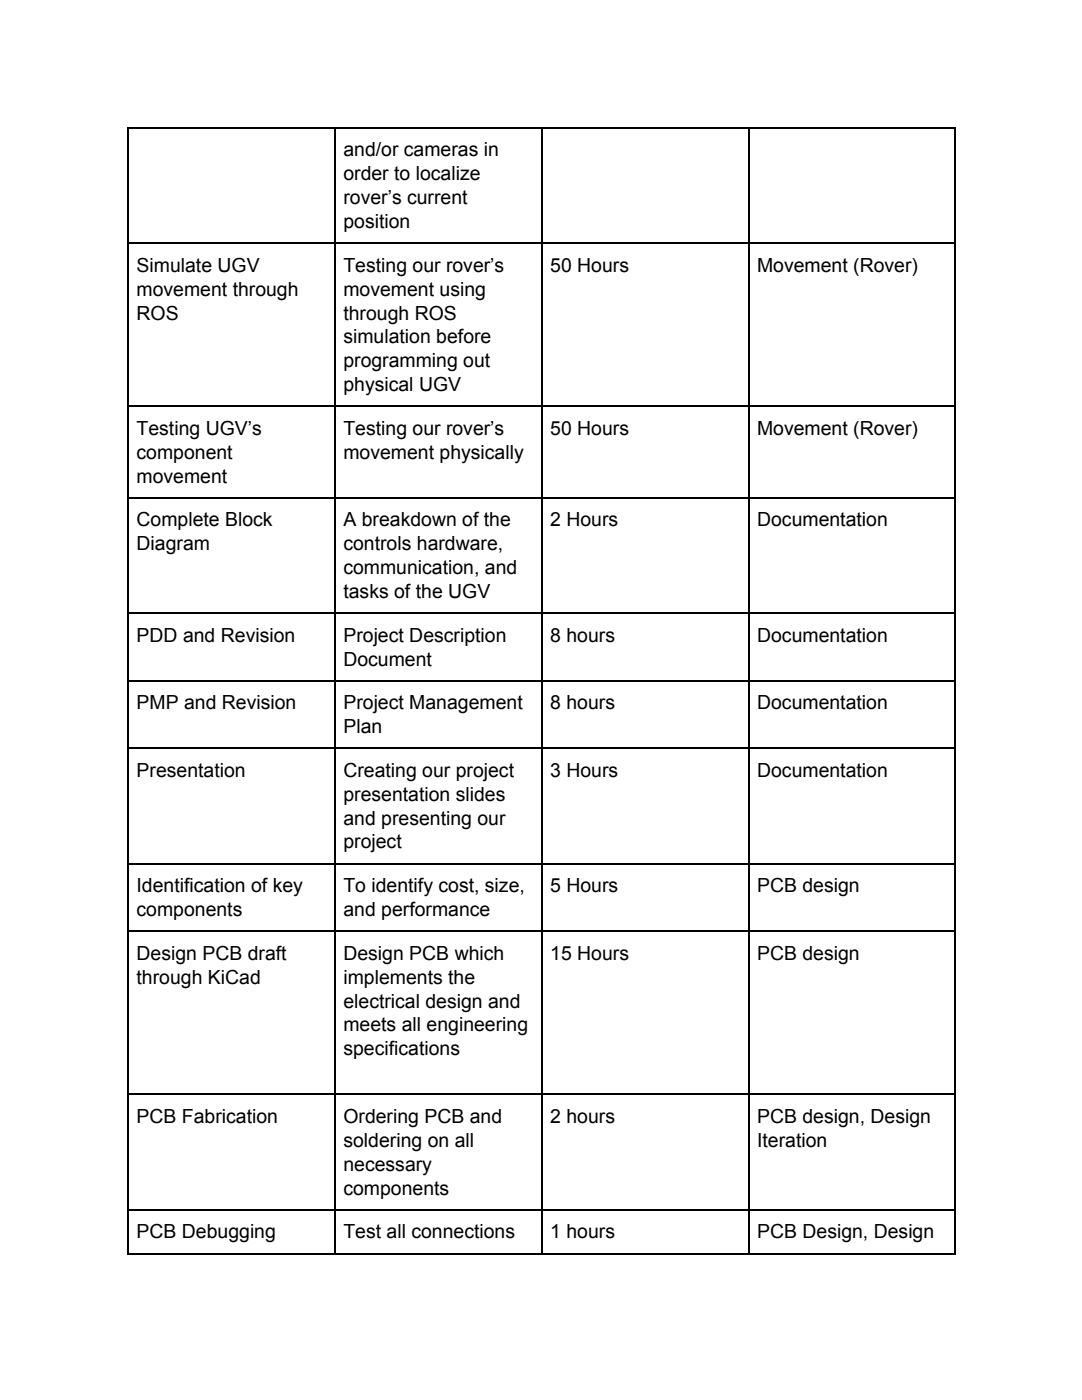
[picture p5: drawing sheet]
<svg xmlns="http://www.w3.org/2000/svg" width="216mm" height="279mm" viewBox="0 0 216 279" stroke-linecap="round" stroke-linejoin="round" font-family="sans-serif">
<defs><g id="words">
<g font-size="3.9">
<text x="68.5" y="31.2">and/or cameras in</text>
<text x="68.5" y="36">order to localize</text>
<text x="68.5" y="40.7">rover’s current</text>
<text x="68.5" y="45.5">position</text>
<text x="27.3" y="54.2">Simulate UGV</text>
<text x="27.3" y="59">movement through</text>
<text x="68.5" y="54.2">Testing our rover’s</text>
<text x="68.5" y="59">movement using</text>
<text x="109.8" y="54.2">50 Hours</text>
<text x="151.1" y="54.2">Movement (Rover)</text>
<text x="27.3" y="63.8">ROS</text>
<text x="68.5" y="63.8">through ROS</text>
<text x="68.5" y="68.5">simulation before</text>
<text x="68.5" y="73.3">programming out</text>
<text x="68.5" y="78.1">physical UGV</text>
<text x="27.3" y="86.8">Testing UGV’s</text>
<text x="68.5" y="86.8">Testing our rover’s</text>
<text x="109.8" y="86.8">50 Hours</text>
<text x="151.1" y="86.8">Movement (Rover)</text>
<text x="27.3" y="91.5">component</text>
<text x="68.5" y="91.5">movement physically</text>
<text x="27.3" y="96.3">movement</text>
<text x="27.3" y="105">Complete Block</text>
<text x="68.5" y="105">A breakdown of the</text>
<text x="109.8" y="105">2 Hours</text>
<text x="151.1" y="105">Documentation</text>
<text x="27.3" y="109.8">Diagram</text>
<text x="68.5" y="109.8">controls hardware,</text>
<text x="68.5" y="114.6">communication, and</text>
<text x="68.5" y="119.3">tasks of the UGV</text>
<text x="27.3" y="128.1">PDD and Revision</text>
<text x="68.5" y="128.1">Project Description</text>
<text x="109.8" y="128.1">8 hours</text>
<text x="151.1" y="128.1">Documentation</text>
<text x="68.5" y="132.8">Document</text>
<text x="27.3" y="141.6">PMP and Revision</text>
<text x="68.5" y="141.6">Project Management</text>
<text x="109.8" y="141.6">8 hours</text>
<text x="151.1" y="141.6">Documentation</text>
<text x="68.5" y="146.3">Plan</text>
<text x="27.3" y="155">Presentation</text>
<text x="68.5" y="155">Creating our project</text>
<text x="109.8" y="155">3 Hours</text>
<text x="151.1" y="155">Documentation</text>
<text x="68.5" y="159.8">presentation slides</text>
<text x="68.5" y="164.6">and presenting our</text>
<text x="68.5" y="169.3">project</text>
<text x="27.3" y="178.1">Identification of key</text>
<text x="68.5" y="178.1">To identify cost, size,</text>
<text x="109.8" y="178.1">5 Hours</text>
<text x="151.1" y="178.1">PCB design</text>
<text x="27.3" y="182.8">components</text>
<text x="68.5" y="182.8">and performance</text>
<text x="27.3" y="191.6">Design PCB draft</text>
<text x="68.5" y="191.6">Design PCB which</text>
<text x="109.8" y="191.6">15 Hours</text>
<text x="151.1" y="191.6">PCB design</text>
<text x="27.3" y="196.3">through KiCad</text>
<text x="68.5" y="196.3">implements the</text>
<text x="68.5" y="201.1">electrical design and</text>
<text x="68.5" y="205.8">meets all engineering</text>
<text x="68.5" y="210.6">specifications</text>
<text x="27.3" y="224.1">PCB Fabrication</text>
<text x="68.5" y="224.1">Ordering PCB and</text>
<text x="109.8" y="224.1">2 hours</text>
<text x="151.1" y="224.1">PCB design, Design</text>
<text x="68.5" y="228.9">soldering on all</text>
<text x="68.5" y="233.6">necessary</text>
<text x="151.1" y="228.9">Iteration</text>
<text x="68.5" y="238.4">components</text>
<text x="27.3" y="247.1">PCB Debugging</text>
<text x="68.5" y="247.1">Test all connections</text>
<text x="109.8" y="247.1">1 hours</text>
<text x="151.1" y="247.1">PCB Design, Design</text>
</g>
</g></defs>
<g fill="none" stroke="#000" stroke-width=".26">
<path d="M25.4 25.5h165.4M25.5 25.4v224.9M66.8 25.4v224.9M108.1 25.4v224.9M149.4 25.4v224.9M190.6 25.4v224.9M25.4 48.6h165.4M25.4 99.4h165.4M25.4 81.1h165.4M25.4 135.9h165.4M25.4 122.4h165.4M25.4 149.4h165.4"/>
<path d="M25.4 172.4h165.4M25.4 185.9h165.4M25.4 218.4h165.4M25.4 241.4h165.4M25.4 250.2h165.4"/>
</g>
<use href="#words"/>
</svg>
